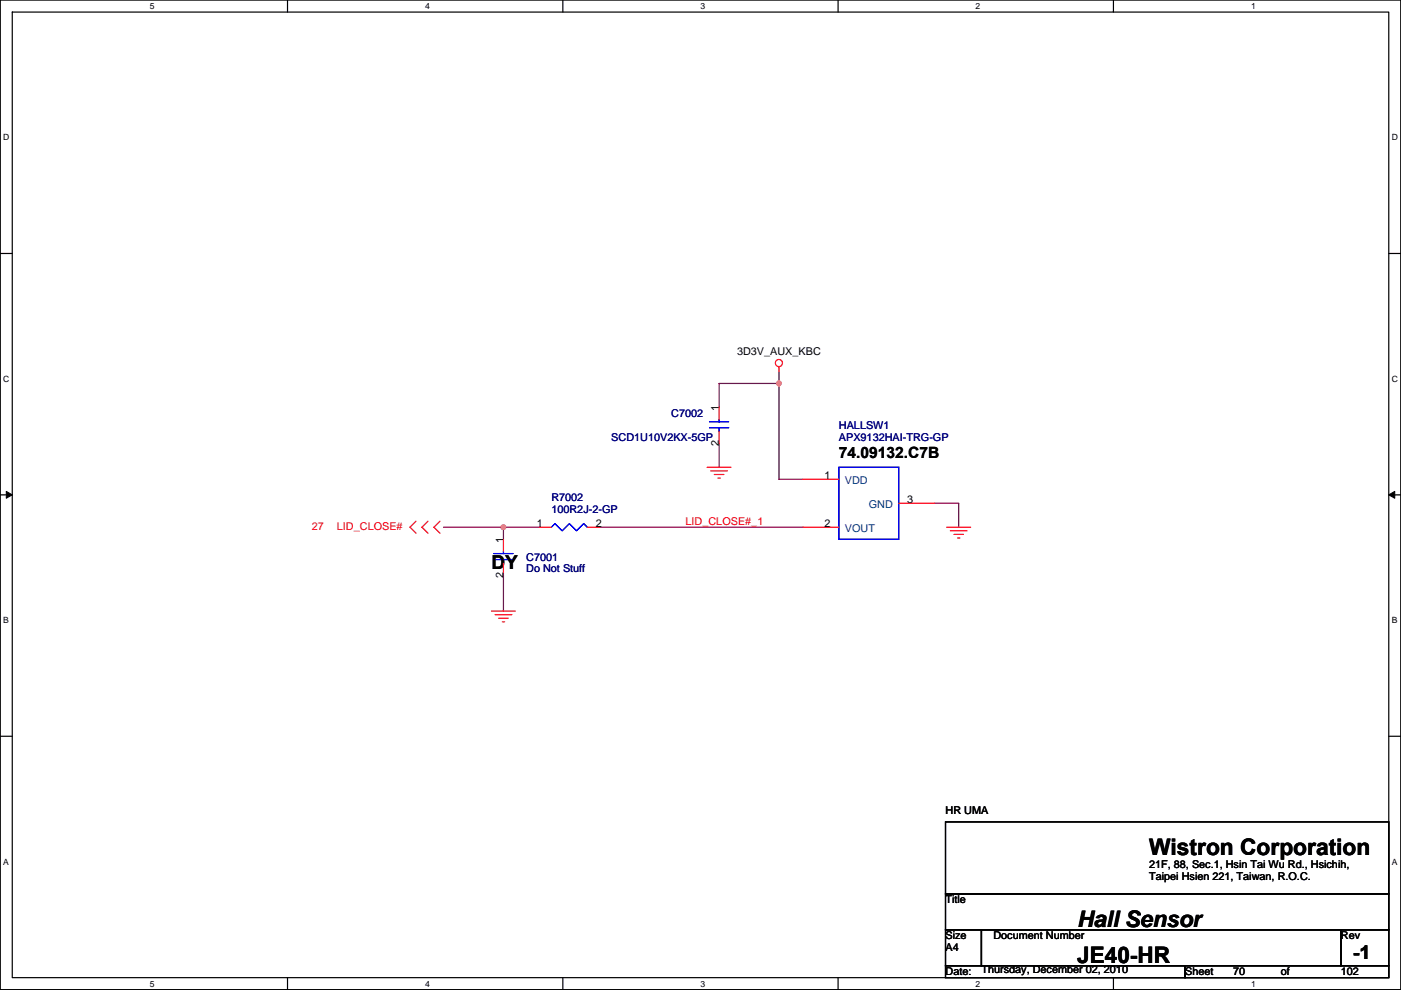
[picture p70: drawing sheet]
<svg xmlns="http://www.w3.org/2000/svg" width="297mm" height="210mm" viewBox="0 0 297 210" stroke-linecap="round" stroke-linejoin="round" font-family="sans-serif">
<defs><g id="words">
<g font-size="4.8">
<text x="243.6" y="181.3">Wistron Corporation</text>
<text x="228.4" y="196.5">Hall Sensor</text>
<text x="228.4" y="204.1">JE40-HR</text>
</g>
<g font-size="4.1">
<text x="104.2" y="120.6">DY</text>
<text x="286.8" y="203.4">-1</text>
</g>
<text font-size="3.3" x="177.9" y="97.1">74.09132.C7B</text>
<g font-size="2.3">
<text x="156.3" y="75.2">3D3V_AUX_KBC</text>
<text x="152.4" y="87.1" transform="rotate(-90 152.4 87.1)">1</text>
<text x="152.4" y="94.5" transform="rotate(-90 152.4 94.5)">2</text>
<text x="174.8" y="101.6">1</text>
<text x="192.3" y="106.7">3</text>
<text x="113.9" y="111.8">1</text>
<text x="126.3" y="111.8">2</text>
<text x="174.8" y="111.8">2</text>
<text x="106.7" y="115.1" transform="rotate(-90 106.7 115.1)">1</text>
<text x="106.7" y="122.5" transform="rotate(-90 106.7 122.5)">2</text>
<text x="200.5" y="172.5">HR UMA</text>
<text x="243.6" y="183.9">21F, 88, Sec.1, Hsin Tai Wu Rd., Hsichih,</text>
<text x="200.5" y="191.6">Title</text>
<text x="243.6" y="186.6">Taipei Hsien 221, Taiwan, R.O.C.</text>
<text x="200.5" y="199.2">Size</text>
<text x="200.5" y="201.7">A4</text>
<text x="210.6" y="199.2">Document Number</text>
<text x="284.3" y="199.2">Rev</text>
<text x="200.5" y="206.8">Date:</text>
<text x="208.1" y="206.3">Thursday, December 02, 2010</text>
<text x="251.3" y="206.8">Sheet</text>
<text x="261.4" y="206.8">70</text>
<text x="271.6" y="206.8">of</text>
<text x="284.3" y="206.8">102</text>
</g>
<g font-size="2.3" fill="#000080">
<text x="142.3" y="88.4">C7002</text>
<text x="129.6" y="93.5">SCD1U10V2KX-5GP</text>
<text x="177.9" y="91">HALLSW1</text>
<text x="177.9" y="93.5">APX9132HAI-TRG-GP</text>
<text x="116.9" y="106.2">R7002</text>
<text x="116.9" y="108.8">100R2J-2-GP</text>
<text x="111.6" y="118.9">C7001</text>
<text x="111.6" y="121.2">Do Not Stuff</text>
</g>
<g font-size="2.3" fill="#004080">
<text x="179.1" y="102.7">VDD</text>
<text x="184.2" y="107.7">GND</text>
<text x="179.1" y="112.8">VOUT</text>
</g>
<g font-size="2.3" fill="#f00">
<text x="66.1" y="112.3">27</text>
<text x="71.4" y="112.3">LID_CLOSE#</text>
<text x="145.3" y="111.3">LID_CLOSE#_1</text>
</g>
<g font-size="1.8">
<text x="31.8" y="1.9">5</text>
<text x="90.1" y="1.9">4</text>
<text x="148.5" y="1.9">3</text>
<text x="206.9" y="1.9">2</text>
<text x="265.2" y="1.9">1</text>
<text x=".7" y="29.8">D</text>
<text x="295.1" y="29.8">D</text>
<text x=".7" y="81">C</text>
<text x="295.1" y="81">C</text>
<text x=".7" y="132.1">B</text>
<text x="295.1" y="132.1">B</text>
<text x=".7" y="183.3">A</text>
<text x="295.1" y="183.3">A</text>
<text x="31.8" y="209.2">5</text>
<text x="90.1" y="209.2">4</text>
<text x="148.5" y="209.2">3</text>
<text x="206.9" y="209.2">2</text>
<text x="265.2" y="209.2">1</text>
</g>
</g></defs>
<path d="M.1 0h296.9v209.8h-296.9zM2.6 2.6h291.8v204.7h-291.8z" fill="none" stroke="#000" stroke-width=".25"/>
<g fill="#fff">
<path d="M31.8 .3h1v2h-1z"/>
<path d="M31.8 207.5h1v2.1h-1z"/>
</g>
<path d="M61 0v2.6M61 207.3v2.5" fill="none" stroke="#000" stroke-width=".25"/>
<g fill="#fff">
<path d="M90.1 .3h1v2h-1z"/>
<path d="M90.1 207.5h1v2.1h-1z"/>
</g>
<path d="M119.3 0v2.6M119.3 207.3v2.5" fill="none" stroke="#000" stroke-width=".25"/>
<g fill="#fff">
<path d="M148.5 .3h1v2h-1z"/>
<path d="M148.5 207.5h1v2.1h-1z"/>
</g>
<path d="M177.7 0v2.6M177.7 207.3v2.5" fill="none" stroke="#000" stroke-width=".25"/>
<g fill="#fff">
<path d="M206.9 .3h1v2h-1z"/>
<path d="M206.9 207.5h1v2.1h-1z"/>
</g>
<path d="M236.1 0v2.6M236.1 207.3v2.5" fill="none" stroke="#000" stroke-width=".25"/>
<g fill="#fff">
<path d="M265.2 .3h1v2h-1z"/>
<path d="M265.2 207.5h1v2.1h-1z"/>
<path d="M.7 28.2h1.3v2h-1.3z"/>
<path d="M295.1 28.2h1.3v2h-1.3z"/>
<path d="M.7 79.3h1.3v2.1h-1.3z"/>
<path d="M295.1 79.3h1.3v2.1h-1.3z"/>
</g>
<path d="M.1 53.7h2.5M294.4 53.7h2.6" fill="none" stroke="#000" stroke-width=".25"/>
<g fill="#fff">
<path d="M.7 130.5h1.2v2h-1.2z"/>
<path d="M295.1 130.5h1.2v2h-1.2z"/>
</g>
<path d="M.1 104.9h2.5M294.4 104.9h2.6" fill="none" stroke="#000" stroke-width=".25"/>
<path d="M1.3 104.2l1.3 .7-1.3 .7zM294.4 104.9l1.3-.7v1.4z" fill="#000" stroke="#000" stroke-width=".21"/>
<g fill="#fff">
<path d="M.7 181.7h1.2v2h-1.2z"/>
<path d="M295.1 181.7h1.2v2h-1.2z"/>
</g>
<path d="M.1 156.1h2.5M294.4 156.1h2.6M200.5 174.3h93.9v15.2h-93.9zM200.5 189.5h93.9v7.6h-93.9zM200.5 197.1h7.6v7.6h-7.6zM208.1 197.1h76.2v7.6h-76.2zM284.3 197.1h10.1v7.6h-10.1zM200.5 204.7h50.8v2.6h-50.8zM251.3 204.7h43.1v2.6h-43.1z" fill="none" stroke="#000" stroke-width=".25"/>
<path d="M165.2 78.8v22.8h5M152.5 94v5.1M165.2 81.3h-12.7v5.1M94 111.8h20.4M106.7 111.8v2.5M127.1 111.8h43.1M198.2 106.7h5.1v5.1M106.7 121.9v7.7" fill="none" stroke="#800040" stroke-width=".25"/>
<g fill="#f0f" stroke="#f0f" stroke-width=".25">
<circle cx="106.7" cy="111.8" r=".5"/>
<circle cx="165.1" cy="81.3" r=".5"/>
</g>
<g fill="none" stroke="#f00" stroke-width=".25">
<path d="M165.2 77.7v1.1M149.9 99.1h5.1M150.7 99.8h3.5M152.5 86.4v2.5M152.5 91.5v2.5M88.2 110.5l-1.3 1.3 1.3 1.3M90.7 110.5l-1.2 1.3 1.2 1.3M93.3 110.5l-1.3 1.3 1.3 1.3M106.7 114.3v2.6M106.7 119.4v2.5M114.4 111.8h2.5M124.5 111.8h2.6"/>
<path d="M151.4 100.6h2.1M152.2 101.4h.5M170.2 111.8h7.7M170.2 101.6h7.7M190.6 106.7h7.6M200.7 111.8h5.1M201.5 112.5h3.5M202.2 113.3h2.1M203 114.1h.5M104.2 129.6h5.1M105 130.3h3.5M105.7 131.1h2.1"/>
<path d="M106.5 131.8h.5"/>
<circle cx="165.1" cy="77" r=".76"/>
</g>
<path d="M150.4 89.4h4.1M150.4 90.7h4.1M152.5 88.9v.5M152.5 90.7v.8M177.9 99.1h12.7v15.2h-12.7zM104.7 117.4h4.1M104.7 118.6h4.1M106.7 116.9v.5M106.7 118.6v.8M116.9 111.8l.8-.8 1.5 1.5 1.5-1.5 1.5 1.5 1.6-1.5 .7 .8" fill="none" stroke="#00f" stroke-width=".25"/>
<use href="#words"/>
</svg>
